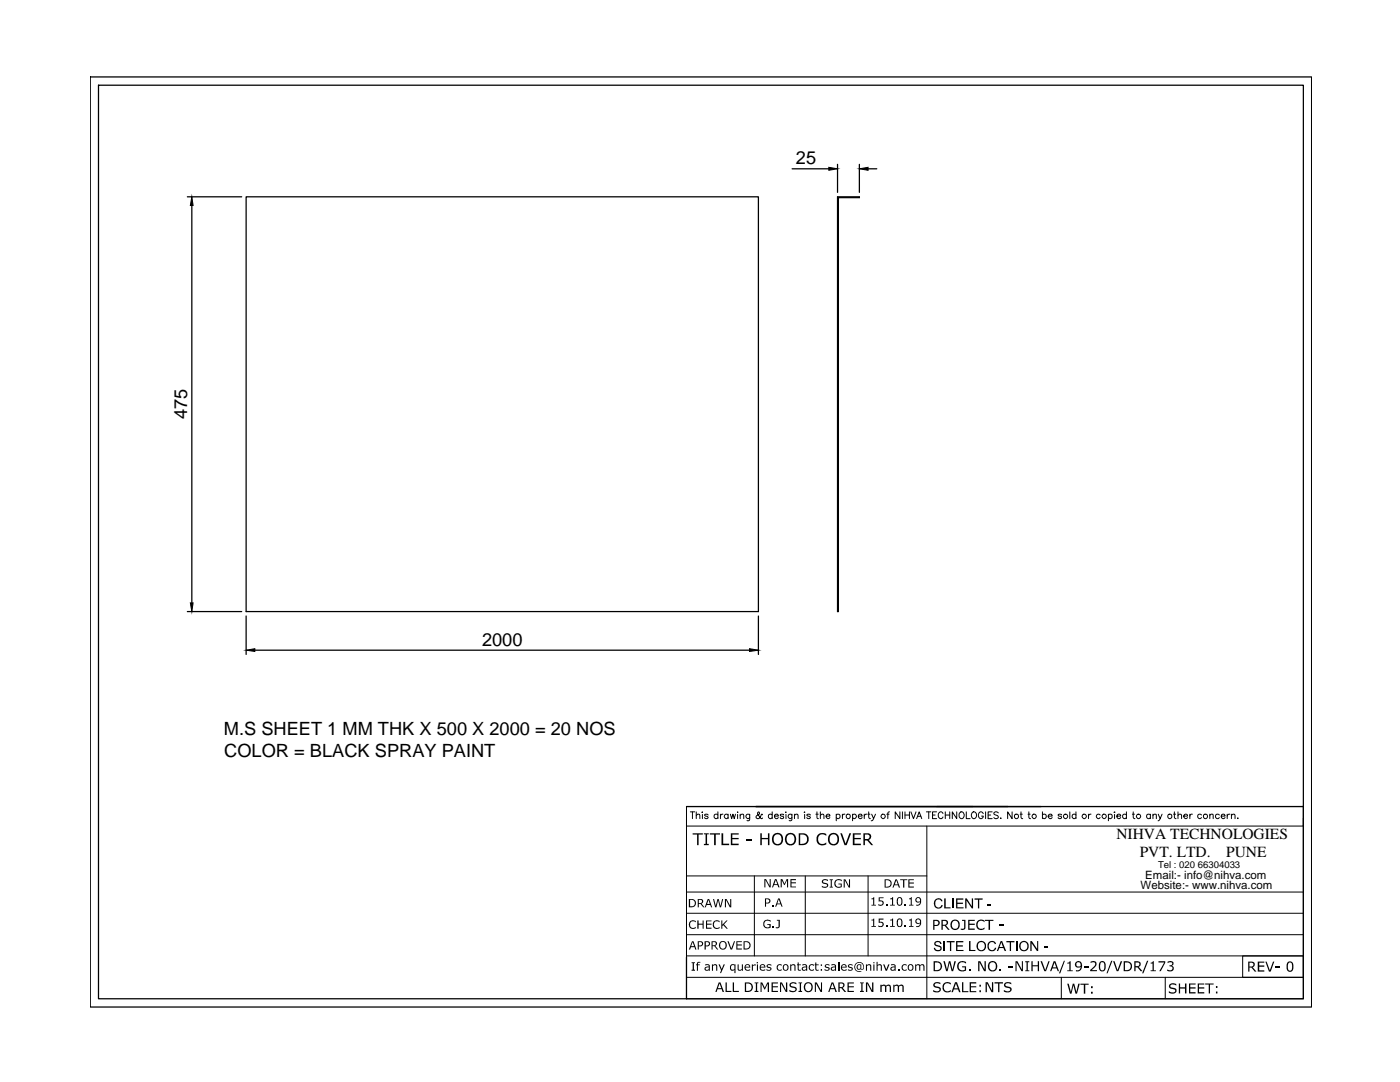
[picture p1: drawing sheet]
<svg xmlns="http://www.w3.org/2000/svg" width="279mm" height="216mm" viewBox="0 0 279 216" stroke-linecap="round" stroke-linejoin="round" font-family="sans-serif">
<defs><g id="words">
<g font-size="3.6">
<text x="158.8" y="32.8">25</text>
<text x="37.4" y="83.6" transform="rotate(-90 37.4 83.6)">475</text>
<text x="96.2" y="128.8">2000</text>
<text x="44.7" y="146.7">M.S SHEET 1 MM THK X 500 X 2000 = 20 NOS</text>
<text x="44.8" y="151.1">COLOR = BLACK SPRAY PAINT</text>
</g>
<g font-size="3.1">
<text x="222.8" y="167.5">NIHVA TECHNOLOGIES</text>
<text x="227.4" y="170.9">PVT. LTD.</text>
<text x="244.7" y="170.9">PUNE</text>
</g>
<g font-size="2.3">
<text x="227.6" y="177.4">Website:- www.nihva.com</text>
<text x="228.6" y="175.4">Email:- info@nihva.com</text>
</g>
<text font-size="1.9" x="231.1" y="173.3">Tel : 020 66304033</text>
</g></defs>
<!-- layer: 0 -->
<g fill="none" stroke="#000" stroke-width=".25">
<path d="M18 15.4h243.8v185.5h-243.8zM19.7 17h240.4v182.3h-240.4zM37.4 39.3h10.8M49.1 39.3h102.3v82.7h-102.3zM158.1 33.7h7.3M167.1 39.3h4.4v.1h-4.2v82.6h-.2zM167.1 32.8v5.6M171.5 32.8v5.6M173.2 33.7h1.8M38.3 41v79.3M37.4 122h10.8M49.1 122.9v7.7"/>
<path d="M50.9 129.7h98.7M151.4 122.9v7.7M150.8 160.9h109.3M137 191v8.3"/>
</g>
<path d="M165.4 33.4l1.7 .3-1.7 .3zM171.5 33.7l1.7-.3v.6zM38.3 39.3l.2 1.7h-.5zM38 120.3h.5l-.2 1.7zM49.1 129.7l1.8-.3v.6zM149.6 129.4l1.8 .3-1.8 .3z" fill="#000" stroke="#000" stroke-width=".2"/>
<!-- layer: 1 -->
<path d="M137 160.9h70.8" fill="none" stroke="#000" stroke-width=".25"/>
<!-- layer: 0 -->
<g fill="none" stroke="#000" stroke-width=".2">
<path d="M137 160.9h123.1v3.9h-123.1zM137 163.3v36h123.1v-36M137 178h123.1M137 174.8h48M137.8 162h.9M138.2 162v1.4M139 162.7l.3-.2h.3l.1 .9M139 162v1.4M140.2 162v.1zM140.2 162.5v.9M141.3 162.6l-.2-.1-.5 .1 .7 .5a.4 .4 0 0 1-.3 .3 .4 .4 0 0 1-.4-.3M143.3 162.6a.42 .42 0 0 0-.7 0 .42 .42 0 0 0 0 .6 .42 .42 0 0 0 .7-.1"/>
<path d="M143.3 162v1.4M143.8 162.5v.9M144.3 162.5h-.3l-.2 .3M145.3 162.6a.42 .42 0 0 0-.6 0 .42 .42 0 0 0 0 .6 .42 .42 0 0 0 .6-.1M145.3 162.5v.9M145.8 162.5l.2 .9 .3-.9 .2 .9 .3-.9M147.2 162v.1zM147.2 162.5v.9M147.7 162.7l.2-.2h.5v.9M147.7 162.5v.9M149.6 162.5v1.1l-.5 .1M149.6 162.6a.42 .42 0 0 0-.6 0 .42 .42 0 0 0 0 .6 .42 .42 0 0 0 .6-.1"/>
<path d="M150.6 174.8v15.9M152.2 162.6l-.2-.1a.85 .85 0 0 1-1 .8l-.1-.5 .7-.5-.2-.3-.2 .2 .2 .5 .4 .6 .3 .1 .1-.2M154.1 162.6a.42 .42 0 0 0-.6 0 .42 .42 0 0 0 0 .6 .42 .42 0 0 0 .6-.1M154.1 162v1.4M154.6 162.8h.7a.42 .42 0 0 0-.6-.3 .42 .42 0 0 0 0 .8 .38 .38 0 0 0 .6-.2M156.4 162.6l-.3-.1h-.3l-.1 .1 .2 .2 .5 .2v.1a.37 .37 0 0 1-.3 .3 .37 .37 0 0 1-.4-.3M156.8 162.1h.1zM156.9 162.5v.9M158 162.5v1.1l-.5 .1M158 162.6a.42 .42 0 0 0-.6 0 .42 .42 0 0 0 0 .6 .42 .42 0 0 0 .6-.1M158.6 162.7l.3-.2h.3l.1 .9M158.6 162.5v.9"/>
<path d="M160.6 162v.1zM160.6 162.5v.9M160.7 174.8v15.9M161.7 162.6l-.2-.1-.5 .1 .7 .5a.4 .4 0 0 1-.3 .3 .4 .4 0 0 1-.4-.3M162.8 162.5h.5M163 162v1.1l.1 .2 .2 .1M163.7 162.7l.4-.2h.3v.9M163.7 162v1.4M164.9 162.8h.7v-.2a.42 .42 0 0 0-.6 0 .42 .42 0 0 0 0 .6 .42 .42 0 0 0 .6-.1M166.9 162.6a.42 .42 0 0 1 .6 0 .42 .42 0 0 1 0 .6 .42 .42 0 0 1-.6-.1M166.9 162.5v1.3M168.1 162.5v.9"/>
<path d="M168.6 162.5a.38 .38 0 0 0-.5 .3M170.2 162.6a.42 .42 0 0 1 .6 0 .42 .42 0 0 1 0 .6 .42 .42 0 0 1-.6-.1M170.2 162.5v1.3M171.3 162.8h.8a.42 .42 0 0 0-.7-.3 .42 .42 0 0 0 .1 .8 .38 .38 0 0 0 .6-.2M172.5 162.5v.9M173 162.5h-.3l-.2 .3M173.2 162.5h.4M173.2 174.8v15.9M173.4 162v1.1l.3 .3M174 162.5l.3 .9 .4-.9M174.3 163.4l-.2 .3-.2 .1M177 162.5h.4"/>
<path d="M177.5 162l-.3 .2v1.2M179.6 162v1.4l-.9-1.4v1.4M180.1 162v1.4M180.6 162v1.4M180.6 162.6h.9M181.5 162v1.4M181.8 162l.5 1.4 .5-1.4M182.9 163.4l.5-1.4 .6 1.4M183.1 162.9h.7M184.9 162h.9M185 164.8v34.5M185.3 162v1.4"/>
<path d="M186.1 162.6h.5M186.9 162h-.8v1.4h.8M188.2 162.3a.48 .48 0 0 0-.6-.3 .48 .48 0 0 0-.3 .5v.3a.48 .48 0 0 0 .3 .6 .48 .48 0 0 0 .6-.4M188.7 162.6h.8M188.7 162v1.4M189.5 162v1.4M190.9 162v1.4l-.9-1.4v1.4M191.7 162.1l.1-.1a.68 .68 0 0 1 .6 .7 .68 .68 0 0 1-.6 .7 .78 .78 0 0 1-.1-1.3zM192.8 162v1.4h.8M194 162.2l.1-.1a.66 .66 0 0 1 .8 .4 .66 .66 0 0 1-.4 .9 .71 .71 0 0 1-.5-1.2zM196.2 162.3a.5 .5 0 0 0-.5-.3 .5 .5 0 0 0-.4 .5v.3a.49 .49 0 0 0 .4 .6 .49 .49 0 0 0 .5-.6h-.3M196.7 162v1.4"/>
<path d="M197.2 162.6h.5M198 162h-.8v1.4h.8M199.2 162.2a.45 .45 0 0 0-.5-.2 .45 .45 0 0 0-.3 .5l.7 .3 .1 .3a.56 .56 0 0 1-.9 0M199.7 163.3h.1zM202 162v1.4l-.9-1.4v1.4M203.6 162.5h.4M203.8 162v1.1l.3 .3M205.2 162.5h.4M205.3 162v1.1l.4 .3M208 162.6a.42 .42 0 0 1 .7 0 .42 .42 0 0 1 0 .6 .42 .42 0 0 1-.7-.1M208 162v1.4M209.2 162.8h.8a.44 .44 0 0 0-.5-.3 .44 .44 0 0 0-.4 .4 .44 .44 0 0 0 .4 .5l.5-.3"/>
<path d="M211.9 162.6l-.3-.1h-.4v.1l.1 .2 .5 .2 .1 .1a.37 .37 0 0 1-.4 .3 .37 .37 0 0 1-.3-.3M213.5 162v1.4M214.7 162.6a.42 .42 0 0 0-.6 0 .42 .42 0 0 0 0 .6 .42 .42 0 0 0 .6-.1M214.7 162v1.4M217.2 162.5v.9M217.7 162.5h-.3l-.2 .3M219.6 162.6a.42 .42 0 0 0-.7 0 .42 .42 0 0 0 0 .6 .42 .42 0 0 0 .7-.1M221.2 162.6a.42 .42 0 0 1 .6 0 .42 .42 0 0 1 0 .6 .42 .42 0 0 1-.6-.1M221.2 162.5v1.3M222.4 162v.1zM222.4 162.5v.9M222.9 162.8h.8a.42 .42 0 0 0-.7-.3 .42 .42 0 0 0 .1 .8 .38 .38 0 0 0 .6-.2"/>
<path d="M224.8 162.6a.42 .42 0 0 0-.6 0 .42 .42 0 0 0 0 .6 .42 .42 0 0 0 .6-.1M224.8 162v1.4M226 162.5h.4M226.2 162v1.1l.3 .3M229.6 162.6a.42 .42 0 0 0-.6 0 .42 .42 0 0 0 0 .6 .42 .42 0 0 0 .6-.1M229.6 162.5v.9M230.1 162.7l.3-.2h.3l.1 .9M230.1 162.5v.9M231.2 162.5l.3 .9 .4-.9M231.5 163.4l-.4 .4M234.2 162.5h.4M234.4 162v1.1l.3 .3"/>
<path d="M235.1 162.7l.2-.2h.4l.1 .9M235.1 162v1.4M236.2 162.8h.8v-.2a.42 .42 0 0 0-.7 0 .42 .42 0 0 0 .1 .6 .42 .42 0 0 0 .6-.1M237.5 162.5v.9M238 162.5a.38 .38 0 0 0-.5 .3M239.8 162.6a.42 .42 0 0 0-.6 0 .42 .42 0 0 0 0 .6 .42 .42 0 0 0 .6-.1M241.4 162.7l.2-.2h.5v.9M241.4 162.5v.9M243.3 162.6a.42 .42 0 0 0-.6 0 .42 .42 0 0 0 0 .6 .42 .42 0 0 0 .6-.1M243.7 162.8h.8a.42 .42 0 0 0-.7-.3 .42 .42 0 0 0 .1 .8 .38 .38 0 0 0 .6-.2M244.9 162.5v.9M245.5 162.5a.43 .43 0 0 0-.6 .3"/>
<path d="M245.8 162.7l.3-.2h.3l.1 .9M245.8 162.5v.9M247 163.3h.1zM137 190.7h123.1M137 186.5h123.1M137 182.2h123.1M137 195h123.1M211.8 195v4.3M232.6 195v4.3M248 190.7h12.1v4.3h-12.1z"/>
<circle cx="169.3" cy="162.9" r=".44"/>
<circle cx="176.2" cy="162.9" r=".43"/>
<circle cx="202.9" cy="162.9" r=".44"/>
<circle cx="206.4" cy="162.9" r=".43"/>
<circle cx="212.7" cy="162.9" r=".43"/>
<circle cx="216.4" cy="162.9" r=".43"/>
<circle cx="220.4" cy="162.9" r=".43"/>
<circle cx="227.2" cy="162.9" r=".43"/>
<circle cx="233.5" cy="162.9" r=".44"/>
<circle cx="240.6" cy="162.9" r=".44"/>
</g>
<g fill="#000">
<path d="M138.2 166.3h2.1v.2h-.9v2.1h-.3v-2.1h-.9zM140.5 166.3h.9v.2h-.3v1.9h.3v.2h-.9v-.2h.3v-1.9h-.3zM141.7 166.3h2v.2h-.9v2.1h-.3v-2.1h-.8zM142.3 179.4h.2l.3 1.3 .4-1.3h.2l.4 1.4 .3-1.4h.2l-.4 1.6h-.2l-.4-1.4-.3 1.4h-.3zM144 166.3h.3v2h1.2v.3h-1.5zM145.9 166.3h1.5v.2h-1.3v.7h1.3v.3h-1.3v.8h1.3v.3h-1.5zM149 167.5h1v.3h-1zM151.7 166.3h.3v.9h1.3v-.9h.3v2.3h-.3v-1.1h-1.3v1.1h-.3zM152.5 175.4h.4l.7 1.4v-1.4h.2v1.7h-.2l-.8-1.5v1.5h-.3zM155.8 175.4h.3l.5 .9 .4-.9h.3v1.7h-.2v-1.5l-.5 1h-.1l-.5-1v1.5h-.2zM157.7 175.4h1.1v.2h-.8v.5h.8v.2h-.8v.6h.8v.2h-1.1zM163.2 166.6l.4-.3 .5-.1 .8 .2v.4l-.6-.3-.6 .1-.3 .3-.1 .5v.5l.3 .4 .8 .1 .5-.3v.4l-1.1 .2-.6-.4-.2-.5v-.7z"/>
<path d="M164.1 175.6l.7-.2 .4 .1v.3l-.7-.2a.26 .26 0 0 0-.2 .3 .26 .26 0 0 0 .3 .2l.6 .3v.5l-.4 .3-.8-.2v-.3l.4 .2h.4a.26 .26 0 0 0 .3-.2 .26 .26 0 0 0-.4-.3l-.6-.3zM165.6 175.5h.6v.1h-.2v1.3h.2v.2h-.6v-.2h.2v-1.3h-.2zM166.6 175.8l.6-.4 .8 .1v.3l-.4-.2-.6 .1-.3 .6 .3 .6 .4 .1 .4-.1v-.4h-.5v-.2h.7v.7l-.4 .2-.8-.2-.3-.5zM168.4 175.5h.3l.7 1.3v-1.3h.2v1.6h-.2l-.8-1.5v1.5h-.2zM167.7 166.3h.3l.8 2 .7-2h.4l-.9 2.3h-.5zM170.2 166.3h1.6v.2h-1.3v.7h1.3v.3h-1.3v.8h1.3v.3h-1.6zM179.6 175.5h1.5v.1h-.6v1.5h-.3v-1.5h-.6zM181.3 175.5h1.1v.1h-.9v.5h.9v.2h-.9v.6h.9v.2h-1.1zM138 192h.7v.2h-.2v1.3h.2v.2h-.7v-.2h.2v-1.3h-.2zM137.6 184l.5-.4 .7 .2 .1 .3-.4-.3-.5 .1-.3 .4v.4l.4 .5h.4l.4-.3v.3l-.5 .2-.6-.2-.3-.6zM139.2 192l.6-.1v.2a.29 .29 0 0 0-.4 0 .29 .29 0 0 0-.1 .3h.4v.2h-.4v1.1h-.2v-1.1h-.2v-.2h.2zM139.2 183.7h.2v.6h.8v-.6h.2v1.6h-.2v-.8h-.8v.8h-.2z"/>
<path d="M140.9 183.7h1.1v.1h-.9v.5h.9v.2h-.9v.6h.9v.2h-1.1zM142.1 192.4l.2 .2 .6-.2 .2 .2v1.1h-.2v-.8a.35 .35 0 0 0-.2-.3 .35 .35 0 0 0-.4 .1v1h-.2zM142.4 183.9l.5-.3 .7 .2v.3l-.3-.3-.6 .1-.2 .4 .2 .8 .6 .1 .3-.3v.3l-.7 .2-.5-.3-.1-.3zM143.4 192.4h.3l.3 1 .4-1h.3l-.8 1.8h-.2l.2-.6zM143.9 183.7h.3v.8l.8-.8h.2l-.7 .7 .8 .9h-.3l-.7-.7-.1 .2v.5h-.3zM144.7 179.4h.3l.7 1.3v-1.3h.2v1.6h-.3l-.7-1.4v1.4h-.2zM144.8 196h.2v1.7h1v.2h-1.2zM145.2 187.8h.2l.5 1.5 .6-1.5h.2l-.6 1.7h-.3zM146.2 196h.3v1.7h1v.2h-1.3zM147 187.8h1.1v.2h-.9v.5h.9v.2h-.9v.6h.9v.2h-1.1zM147.2 192.4h.2v.8a.31 .31 0 0 0 .2 .3 .31 .31 0 0 0 .4-.1l.1-1h.2v1.3h-.2v-.2l-.3 .2-.5-.1zM150 192.4h.3v.2l.5-.2v.2l-.5 .2v.9h-.3z"/>
<path d="M150.6 196h.8v.2h-.3v1.5h.3v.2h-.8v-.2h.2v-1.5h-.2zM151.8 196h.3l.5 1.1 .5-1.1h.4v1.9h-.3v-1.6l-.5 1.1h-.2l-.5-1.1v1.6h-.2zM152.5 183.7l.6-.2 .7 .2v.2l-.4-.2-.6 .1-.3 .4 .2 .7 .4 .2 .5-.1v-.4h-.5v-.2h.7v.7l-.8 .1-.5-.3-.2-.8zM153 192.6l.3-.2h.4l.2 .1v.2l-.2-.1a.26 .26 0 0 0-.4-.1 .26 .26 0 0 0-.1 .4 .26 .26 0 0 0 .4 .1 .4 .4 0 0 1 .3 .5 .4 .4 0 0 1-.6 .2l-.3-.1v-.2l.3 .1a.25 .25 0 0 0 .4 0 .25 .25 0 0 0 0-.3 .25 .25 0 0 0-.4-.1l-.3-.2zM154.1 180.6h.3v.3h-.3zM154.2 184.9h.3v.3h-.3zM154 196h1.3v.2h-1.1v.6h1.1v.2h-1.1v.7h1.1v.2h-1.3zM155 183.5h.6v1.4l-.3 .3h-.5v-.2h.2a.29 .29 0 0 0 .3 0 .29 .29 0 0 0 .1-.3v-1h-.4zM155.1 192.6l.3-.2 .6 .1v.2l-.2-.1a.47 .47 0 0 0-.6 .6 .47 .47 0 0 0 .8 .2v.2l-.2 .1-.7-.2-.1-.3zM155.7 196h.4l.8 1.6v-1.6h.2v1.9h-.3l-.9-1.7v1.7h-.2zM157.7 192.4l.3 .2 .5-.2 .2 .2 .1 1.1h-.2v-.8a.35 .35 0 0 0-.3-.3 .35 .35 0 0 0-.4 .1v1h-.2zM157.6 196.2l.3-.2h.7l.3 .1v.3l-.7-.2a.34 .34 0 0 0-.4 .4 .34 .34 0 0 0 .5 .2l.7 .3-.1 .6-.5 .3-.9-.2v-.3l.5 .2h.4a.34 .34 0 0 0 .3-.4 .34 .34 0 0 0-.5-.2l-.6-.3z"/>
<path d="M159.2 192.1h.2v.3h.4v.2h-.4v.6a.27 .27 0 0 0 .1 .3 .27 .27 0 0 0 .3 0v.2l-.6-.1v-1h-.1zM159.4 196h.7v.2h-.2v1.5h.2v.2h-.7v-.2h.2v-1.5h-.2zM161.5 192.6l.3-.2 .6 .1v.2l-.6-.1-.2 .4 .2 .5 .6-.1v.2l-.6 .1-.3-.3-.1-.5zM162.7 192.1h.2v.3h.5v.2h-.5v.6a.3 .3 0 0 0 .1 .3 .3 .3 0 0 0 .4 0l-.1 .2a.38 .38 0 0 1-.6-.3v-.8h-.1zM162.6 196h.4l.8 1.6v-1.6h.3v1.9h-.3l-1-1.7v1.7h-.2zM164.6 192.6l.3-.2h.4l.2 .1v.2l-.3-.1a.24 .24 0 0 0-.3-.1 .24 .24 0 0 0-.1 .4 .24 .24 0 0 0 .4 0v.1a.41 .41 0 0 1 .3 .6 .41 .41 0 0 1-.6 .1l-.3-.1v-.2l.3 .1a.25 .25 0 0 0 .3 .1 .25 .25 0 0 0 .1-.4 .25 .25 0 0 0-.3 0l-.2-.1a.29 .29 0 0 1-.2-.2 .29 .29 0 0 1 0-.3zM167.3 191.9h.2v1.8h-.2zM169.3 192.6l.2-.2h.4l.3 .1v.2l-.3-.1a.25 .25 0 0 0-.3-.1 .25 .25 0 0 0-.1 .4 .25 .25 0 0 0 .3 0l.4 .2v.4l-.3 .2-.7-.1v-.2l.3 .1a.25 .25 0 0 0 .4 0 .25 .25 0 0 0-.1-.3l-.2-.1a.38 .38 0 0 1-.3-.5zM169.1 196h1.3v.2h-1v.6h1v.2h-1v.7h1v.2h-1.3zM171.6 196h.8v.2h-.3v1.5h.3v.2h-.8v-.2h.3v-1.5h-.3zM172.8 192.4l.3 .2 .5-.2 .2 .2 .1 1.1h-.2v-.8a.35 .35 0 0 0-.3-.3 .35 .35 0 0 0-.4 .1v1h-.2zM172.8 196h.4l.8 1.6v-1.6h.3v1.9h-.3l-.9-1.7v1.7h-.3z"/>
<path d="M173.9 179.3l.6-.3v1.5h.3v.2h-.9v-.2h.4v-1.1h-.4zM173.9 183.5l.6-.2v1.5h.3v.1h-.9v-.1h.4v-1.1h-.4zM174.9 191.9h.2v.7l.3-.2 .6 .2v1.1h-.2v-.8a.34 .34 0 0 0-.2-.3 .34 .34 0 0 0-.5 .1v1h-.2zM175.4 179.1h.9v.1h-.7v.5h.4l.3 .2v.6l-.4 .2h-.6v-.3l.6 .1 .2-.1a.46 .46 0 0 0-.2-.5 .46 .46 0 0 0-.5 0zM175.4 183.3h.9v.2h-.7v.4l.6 .1 .2 .5-.3 .4h-.8v-.3l.6 .2a.34 .34 0 0 0 .2-.4 .34 .34 0 0 0-.3-.3h-.4zM176.8 180.4h.3v.3h-.3zM176.8 184.6h.3v.3h-.3zM176.2 192.4h.3l.4 1 .4-1h.2l-.5 1.3h-.2zM175.7 196.5h.3v.2l.3-.2h.3a.27 .27 0 0 0 .3 .2 .27 .27 0 0 0 .2-.2h.3l.4 .2v1.2h-.2v-.8a.39 .39 0 0 0-.3-.4 .39 .39 0 0 0-.5 .2l.1 1h-.3v-.8a.36 .36 0 0 0-.2-.4 .36 .36 0 0 0-.4 .2v1h-.3zM177.6 179.3l.6-.3v1.5h.4v.2h-1v-.2h.4v-1.1h-.4zM177.6 183.5l.6-.2v1.5h.4v.1h-1v-.1h.4v-1.1h-.4zM179.3 193.4h.2v.3h-.2z"/>
<path d="M178.3 196.5h.2v.2l.6-.2 .3 .2 .2-.2h.5l.3 .3v1.1h-.3v-.8a.35 .35 0 0 0-.3-.4 .35 .35 0 0 0-.4 .3v.9h-.2v-.8a.36 .36 0 0 0-.2-.4 .36 .36 0 0 0-.5 .2v1h-.2zM180.5 180.4h.3v.3h-.3zM180.5 184.6h.3v.3h-.3zM180 192.6l.4-.2 .5 .1v.2l-.2-.1a.45 .45 0 0 0-.5 .6 .45 .45 0 0 0 .7 .2v.2l-.2 .1-.6-.2-.2-.2zM181.4 179.3l.6-.3v1.5h.3v.2h-.9v-.2h.4v-1.1h-.4zM181.4 183.5l.6-.2v1.5h.3v.1h-.9v-.1h.4v-1.1h-.4zM182.6 192.4l.3 .2 .5-.2a.27 .27 0 0 0 .3 .2 .27 .27 0 0 0 .3-.2h.2l.3 .2v1.1h-.2v-.8a.32 .32 0 0 0-.3-.3 .32 .32 0 0 0-.3 .3v.8h-.3v-.8a.32 .32 0 0 0-.2-.3 .32 .32 0 0 0-.3 .1v1h-.3zM186.5 188l.4-.2h.6l.3 .2 .1 .4h-.3l-.1-.3-.3-.1a.33 .33 0 0 0-.5 .3 .33 .33 0 0 0 .5 .3l.7 .3v.5l-.2 .3-.2 .1h-.7l-.4-.5v-.2h.2l.2 .4 .6 .1a.36 .36 0 0 0 .3-.5 .36 .36 0 0 0-.5-.2l-.5-.2a.47 .47 0 0 1-.2-.7zM186.4 196.2l.6-.3 .7 .2v.3l-.4-.2-.7 .1a.49 .49 0 0 0 .6 .6l.5 .2v.7l-.4 .2-1.1-.1v-.3l.6 .2 .5-.1a.29 .29 0 0 0 .2-.3 .29 .29 0 0 0-.3-.2l-.6-.2-.3-.2-.1-.3zM186.6 179.6l.6-.4 .4 .1 .4 .3 .1 .2-.3 .1-.3-.4h-.4l-.4 .5v.7l.3 .3h.6l.3-.4h.2l-.3 .6-.7 .1-.5-.3-.2-.6zM188.4 187.8h.2v2h-.2zM188.4 179.3h.3v1.7h1v.3h-1.3z"/>
<path d="M188.9 187.8h1.6v.2h-.7v1.8h-.2v-1.8h-.7zM188.2 196.4l.5-.4 1 .1 .1 .4-.5-.3-.6 .1-.3 .3v.5l.2 .6 .6 .1 .6-.2v.3l-.5 .1-.8-.1-.4-.6zM190 179.3h.3v2h-.3zM188.3 191.8h.3l.4 1.6 .4-1.6h.3l.4 1.7 .4-1.7h.3l-.6 2h-.3l-.4-1.7-.4 1.7h-.3zM190.8 179.3h1.4v.2h-1.1v.6h1.1v.3h-1.1v.6h1.2v.3h-1.5zM190.8 187.8h1.4v.2h-1.1v.6h1.1v.3h-1.1v.7h1.2v.2h-1.5zM192.6 179.3h.3l1 1.5v-1.5h.3v2h-.3l-1-1.6v1.6h-.3zM192 183.5h.7v1.7l-.5 .4-.5-.1v-.2h.2a.35 .35 0 0 0 .4 0 .35 .35 0 0 0 .1-.4v-1.1h-.4zM191.2 192.1l.8-.3 .8 .1v.4l-.5-.3-.7 .1-.3 .4v.6l.4 .4 .5 .1 .3-.1v-.5h-.5v-.2h.8v.9l-.5 .1-.9-.1-.4-.7zM192 196h.2v1.8h1.1v.2h-1.3zM193.4 187.8h.3v1.8h1v.2h-1.3zM193.4 193.4h.2v.4h-.2z"/>
<path d="M193.2 183.5h1.3v.3h-1v.5h1v.3h-1v.7h1v.2h-1.3zM193.5 196h1.3v.2h-1v.6h1v.2h-1v.8h1v.2h-1.3zM194.5 179.3h1.6v.2h-.7v1.8h-.2v-1.8h-.7zM195.1 183.7l.5-.2 .9 .2v.3l-.6-.3-.5 .1-.3 .6 .2 .8 .8 .1 .4-.2v.3l-.9 .2-.6-.4-.2-.9zM195.2 191.8h.4l.9 1.6v-1.6h.2v2h-.3l-.9-1.8v1.8h-.3zM197 180.4h.8v.3h-.8zM196.7 196h.4l.9 1.6v-1.6h.2v2h-.3l-1-1.8v1.8h-.2zM196.6 183.5h1.7v.3h-.7v1.7h-.3v-1.7h-.7zM197.3 188l.7-.3 .7 .4 .1 .2-.3 .1-.2-.4h-.6l-.4 .6 .1 .6 .2 .3 .5 .1 .4-.3 .1-.2h.2l-.2 .5-.8 .2-.5-.2-.2-.5v-.6zM199.5 193.4h.3v.4h-.3zM198.5 196h1.7v.2h-.8v1.8h-.2v-1.8h-.7zM199.4 184.5h.9v.3h-.9z"/>
<path d="M200.8 187.8h1.7v.2h-.7v1.8h-.3v-1.8h-.7zM200.5 196.2l.3-.2h.7l.3 .1v.3l-.7-.2a.35 .35 0 0 0-.5 .3 .35 .35 0 0 0 .5 .3l.7 .3v.6l-.4 .3-1.1-.1v-.3l.6 .2h.4a.34 .34 0 0 0 .3-.5 .34 .34 0 0 0-.5-.2l-.6-.2-.1-.5zM201.4 192.8h.8v.3h-.8zM202.7 187.8h.3v2h-.3zM202.7 191.8h.3l.9 1.6v-1.6h.2v2h-.3l-.9-1.8v1.8h-.2zM204.6 191.8h.8v.2h-.3v1.6h.3v.2h-.8v-.2h.3v-1.6h-.3zM205.6 187.8h.3l1.1 1.5v-1.5h.2v2h-.3l-1-1.6v1.6h-.3zM205.8 191.8h.3v.8h1v-.8h.3v2h-.3v-1h-1v1h-.3zM208.3 188.9h.8v.3h-.8zM207.7 191.8h.3l.6 1.8 .6-1.8h.3l-.7 2h-.4zM212.3 191.7h.2l-.9 2.5h-.3zM213 192.1l.7-.3v1.8h.4v.2h-1.1v-.2h.4v-1.3h-.4z"/>
<path d="M213 196.3h.3l.4 1.6 .4-1.6h.3l.4 1.6 .4-1.6h.3l-.6 2h-.3l-.4-1.7-.4 1.7h-.3zM216.3 192.8h.8v.3h-.8zM215.6 196.3h1.7v.2h-.7v1.8h-.3v-1.8h-.7zM217.6 191.9l.7-.1 .5 .2v.7l-.9 .9h1v.2h-1.3v-.3l.8-.7 .1-.3a.48 .48 0 0 0-.3-.5 .48 .48 0 0 0-.6 .2zM221.8 191.7h.2l-1 2.5h-.2zM222.1 191.8h.3l.6 1.8 .7-1.8h.3l-.8 2h-.3zM228.9 191.7h.3l-1 2.5h-.3zM229.6 192.1l.7-.3v1.8h.4v.2h-1.1v-.2h.4v-1.3h-.4zM231.2 191.8h1.4v.3l-.9 1.7h-.3l.9-1.7h-1.1zM233 191.9l.9-.1 .3 .4a.43 .43 0 0 1-.4 .5l.4 .3v.5l-.4 .3-.9-.1v-.3l.5 .2 .5-.2a.39 .39 0 0 0 .1-.4 .39 .39 0 0 0-.5-.2h-.1v-.2h.2a.34 .34 0 0 0 .3-.4 .34 .34 0 0 0-.5-.2l-.4 .2zM233.4 196.5l.4-.3 1 .1v.4l-.7-.3-.4 .1a.36 .36 0 0 0-.1 .5 .36 .36 0 0 0 .5 .1l.7 .3-.1 .7-.5 .2-.9-.2v-.3l.5 .2h.5a.32 .32 0 0 0 .2-.5 .32 .32 0 0 0-.4-.1l-.7-.3-.1-.3zM235.3 196.2h.2v.8h1v-.8h.3v2h-.3v-.9h-1v.9h-.2z"/>
<path d="M237.3 196.2h1.3v.3h-1.1v.5h1.1v.3h-1.1v.7h1.1v.2h-1.3zM239 196.2h1.3v.3h-1v.5h1v.3h-1v.7h1v.2h-1.3zM240.5 196.2h1.7v.3h-.7v1.7h-.3v-1.7h-.7zM251 191.9h1.3v.2h-1v.5h1v.3h-1v.7h1v.3h-1.3zM252.5 191.9h.3l.6 1.7 .7-1.7h.2l-.7 2h-.3zM254.6 192.9h.8v.2h-.8z"/>
<path d="M152.7 179.3h.7l.4 .3-.2 .6-.7 .1v.6h-.2zM152.9 179.4v.7l.6-.1a.35 .35 0 0 0 0-.4 .35 .35 0 0 0-.4-.2z"/>
<path d="M154.7 175.4h.3l.6 1.7h-.3l-.1-.5h-.8l-.1 .5h-.2zM154.8 175.6l-.3 .8h.6z"/>
<path d="M154.3 166.6l.3-.3 .5-.1h.4l.5 .3 .2 .4 .1 .6-.1 .6-.4 .4-.9 .2-.5-.3-.3-.7v-.5zM154.6 166.7l-.2 .5 .1 .9 .4 .3 .6-.1 .3-.2 .2-.5-.2-.8-.4-.3h-.4z"/>
<path d="M156.9 166.6l.8-.4h.4l.5 .4 .3 1-.3 .8-.6 .3h-.5l-.6-.3-.3-.7 .1-.7zM157.4 166.6l-.4 .4v.9l.5 .5h.5l.5-.5v-1l-.5-.4z"/>
<path d="M159.4 166.3h1.1l.7 .4 .2 .4v.7l-.4 .6-.6 .2h-1zM159.7 166.5v1.9l1-.1 .4-.5-.2-.9-.4-.3z"/>
<path d="M165.5 166.6l.7-.4h.5l.4 .3 .3 .4v.9l-.4 .7-.9 .2-.6-.4-.3-.5v-.6zM165.8 166.7l-.2 .4 .1 1 .4 .3 .6-.1 .4-.5-.1-1-.4-.3h-.5z"/>
<path d="M172.3 166.3h1.1l.3 .1 .2 .4-.1 .4-.4 .4 .9 1h-.4l-.8-.9h-.5v.9h-.3zM172.6 166.5v.9h.7l.2-.3v-.4l-.3-.2z"/>
<path d="M176.5 175.5h.8l.5 .3 .1 .7-.2 .4-.4 .2h-.8zM176.8 175.6v1.3h.6l.3-.3v-.6l-.4-.3z"/>
<path d="M178.7 175.5h.3l.6 1.6h-.2l-.2-.5h-.7l-.2 .5h-.2zM178.9 175.6l-.3 .9h.6z"/>
<path d="M179.1 179.2l.2-.2h.4l.4 .4v.8l-.3 .5h-.5l-.3-.3v-.8zM179.3 179.2l-.1 .9a.37 .37 0 0 0 .4 .4 .37 .37 0 0 0 .3-.5l-.1-.7z"/>
<path d="M182.8 179.2l.3-.2h.3l.4 .3v.9l-.5 .5h-.4v-.2h.5l.2-.5-.3 .1-.5-.1-.1-.2zM182.9 179.6a.4 .4 0 0 0 .8 0 .4 .4 0 0 0-.8 0z"/>
<path d="M137.5 179.4h.9l.4 .3 .1 .6-.2 .5-.6 .2h-.6zM137.7 179.6v1.2h.7l.3-.4-.1-.5-.3-.3z"/>
<path d="M138.1 187.8h.3l.6 1.7h-.3l-.1-.5h-.7l-.2 .5h-.2zM138.2 188l-.3 .8h.6z"/>
<path d="M139.2 187.8h.8l.3 .4-.2 .6h-.6v.7h-.3zM139.5 188v.7l.5-.1 .1-.4-.2-.2z"/>
<path d="M139.2 179.4h.9l.2 .2v.5l-.3 .2 .6 .7h-.3l-.5-.6h-.3v.6h-.3zM139.5 179.6v.6h.4a.31 .31 0 0 0 .2-.4 .31 .31 0 0 0-.4-.2z"/>
<path d="M140.7 192.4h.7l.2 .2 .1 1.1h-.3v-.2l-.2 .2h-.3l-.3-.2v-.4l.4-.2a.24 .24 0 0 0 .3 0 .24 .24 0 0 0 .1-.3h-.7zM140.9 193.1a.3 .3 0 0 0 .1 .4 .3 .3 0 0 0 .4-.1v-.4z"/>
<path d="M140.6 187.8h.8l.3 .3v.4l-.2 .3h-.6v.7h-.3zM140.9 188v.7l.3-.1a.33 .33 0 0 0 .3-.4 .33 .33 0 0 0-.4-.2z"/>
<path d="M141.2 179.4h.3l.6 1.6h-.2l-.2-.4h-.7l-.1 .4h-.3zM141.4 179.6l-.3 .8h.6z"/>
<path d="M142 187.8l.8 .1a.47 .47 0 0 1 .3 .4 .47 .47 0 0 1-.3 .5l.6 .7h-.3l-.5-.7h-.4v.7h-.2zM142.2 188v.6h.4a.31 .31 0 0 0 .2-.4 .31 .31 0 0 0-.3-.2z"/>
<path d="M143.4 196h.4l.7 1.9h-.3l-.2-.5h-.8l-.2 .5h-.2zM143.6 196.2l-.3 1h.6z"/>
<path d="M143.7 188l.3-.2h.5l.4 .3 .1 .7-.3 .6-.7 .1-.4-.3-.1-.7zM143.9 188l-.2 .4v.5l.3 .4h.5l.3-.4v-.7l-.4-.3z"/>
<path d="M145.8 192.6l.3-.2h.7v1.8h-.2v-.7l-.3 .2-.5-.2zM146.1 192.6l-.2 .4a.38 .38 0 0 0 .2 .5 .38 .38 0 0 0 .5-.1v-.8z"/>
<path d="M148.7 192.6l.3-.2 .5 .1 .2 .6h-.9l.2 .4h.4l.3-.1v.2l-.7 .1-.3-.2-.1-.3zM148.9 192.6l-.1 .3h.7l-.1-.3z"/>
<path d="M148.4 187.8h.8l.5 .3 .1 .8-.3 .4-1.1 .2zM148.6 188v1.3l.7-.1 .3-.4-.1-.6-.4-.2z"/>
<path d="M148.6 196h.9l.6 .4 .2 .8-.3 .5-.5 .2h-.9zM148.9 196.2v1.5l.8-.1 .3-.3-.1-.7-.5-.4z"/>
<path d="M151 192h.3v.2h-.3zM151.1 192.4h.2v1.3h-.2z"/>
<path d="M151.7 192.6l.3-.2 .5 .1 .3 .6h-1v.2l.4 .2 .5-.1v.2l-.7 .1-.3-.2zM151.9 192.6l-.1 .3h.7l-.2-.3z"/>
<path d="M155.3 179.3h.3l.6 1.6h-.2l-.2-.4h-.7l-.2 .4h-.2zM155.4 179.4l-.3 .9h.6z"/>
<path d="M156.3 192.6l.3-.2 .6 .2 .2 .7-.2 .3-.6 .1-.3-.2zM156.6 192.6l-.2 .5a.4 .4 0 0 0 .6 .4 .4 .4 0 0 0 .1-.7l-.2-.2z"/>
<path d="M160.1 192.4h.7l.3 .2v1.1h-.2v-.2l-.3 .2h-.4l-.2-.2v-.4l.6-.2a.2 .2 0 0 0 .3-.1 .2 .2 0 0 0 0-.2 .2 .2 0 0 0-.3 0h-.5zM160.3 193.1v.1a.28 .28 0 0 0 .1 .3 .28 .28 0 0 0 .4-.1l.1-.4z"/>
<path d="M160.5 196.4l.6-.4h.6l.3 .3 .2 1-.3 .5-.8 .2-.5-.4-.2-.4zM161 196.3l-.3 .6 .1 .5 .3 .3h.5l.3-.5v-.7l-.5-.3z"/>
<path d="M163.8 192.4h.3v.3h-.3zM163.8 193.4h.3v.3h-.3z"/>
<path d="M165.9 192.4h.7l.2 .2v1.1h-.2v-.2l-.2 .2h-.4l-.2-.2v-.4l.4-.2a.24 .24 0 0 0 .3 0 .24 .24 0 0 0 .1-.3h-.7zM166.1 193.1a.3 .3 0 0 0 .1 .4 .3 .3 0 0 0 .4-.1v-.4z"/>
<path d="M166 196h.3l.7 1.9h-.3l-.1-.5h-.9l-.2 .5h-.2zM166.1 196.2l-.3 1h.7z"/>
<path d="M167.3 196h.8l.4 .3v.5l-.3 .3 .7 .8h-.4l-.6-.7h-.3v.7h-.3zM167.6 196.2v.8h.4l.3-.3a.37 .37 0 0 0-.4-.5z"/>
<path d="M167.9 192.6l.3-.2 .6 .1 .2 .6h-1v.1l.4 .3 .6-.1v.2h-.9l-.3-.4zM168.2 192.6l-.2 .3h.8a.34 .34 0 0 0-.2-.3 .34 .34 0 0 0-.4 0z"/>
<path d="M170.7 192.3l.6-.3h.4l.5 .3 .2 .6-.1 .6h-.5l-.1-.1-.4 .1-.3-.2v-.7l.5-.2h.4v1h.3v-.9l-.4-.4-.7 .1-.4 .6v.4l.2 .4 .4 .2 .6-.1v.2h-.7l-.5-.3-.2-.4zM171.3 192.6l-.1 .3a.33 .33 0 0 0 .1 .4 .33 .33 0 0 0 .4-.1v-.6z"/>
<path d="M174.3 192h.2v.2h-.2zM174.3 192.4h.2v1.3h-.2z"/>
<path d="M177.8 192.4h.6l.3 .2v1.1h-.2v-.2l-.2 .2h-.4l-.2-.4a.7 .7 0 0 1 .8-.4 .43 .43 0 0 0-.7-.3zM178 193.1a.31 .31 0 0 0 .1 .5 .31 .31 0 0 0 .4-.2v-.4z"/>
<path d="M179.1 183.5l.5-.3 .4 .3 .1 1-.1 .3-.3 .2-.4-.1-.3-.3zM179.4 183.5l-.2 .5 .1 .8 .5-.1 .1-.8a.4 .4 0 0 0-.5-.4z"/>
<path d="M181.2 192.6l.3-.2 .7 .2 .1 .7-.2 .3-.6 .1-.3-.2zM181.5 192.6l-.1 .2v.5a.41 .41 0 0 0 .6 .1 .41 .41 0 0 0 0-.6l-.2-.2z"/>
<path d="M182.8 183.4l.6-.2 .4 .5v.8l-.4 .4-.5 .1v-.2l.5-.1 .2-.5-.2 .1h-.5l-.2-.2zM182.9 183.8a.38 .38 0 0 0 .7 0 .38 .38 0 0 0-.7 0z"/>
<path d="M186.2 183.5l1 .1 .4 .4-.2 .6-.4 .2h-.5v.7h-.3zM186.5 183.8v.8l.5-.1a.4 .4 0 0 0 .3-.5 .4 .4 0 0 0-.5-.2z"/>
<path d="M186.3 191.8h1l.5 .4 .2 .7-.4 .7-.3 .2h-1zM186.6 192.1v1.5l.9-.2 .2-.4v-.6l-.4-.3z"/>
<path d="M187.9 183.5h.8l.5 .3v.5l-.4 .3 .7 .9h-.3l-.7-.8h-.4v.8h-.2zM188.1 183.8v.7h.4a.38 .38 0 0 0 .4-.4 .38 .38 0 0 0-.4-.3z"/>
<path d="M189.9 183.8l.5-.3h.5l.5 .3 .1 1-.3 .6-.8 .2-.5-.3-.2-.7zM190.3 183.8l-.3 .5v.6l.4 .4h.5l.3-.4v-.8l-.5-.4z"/>
<path d="M190.6 196h.4l.7 2h-.3l-.2-.6h-.9l-.1 .6h-.3zM190.8 196.2l-.4 1h.7z"/>
<path d="M195.1 188.1l.3-.3 .5-.1 .8 .5 .1 .9-.4 .5-.8 .2-.6-.4-.1-.7zM195.3 188.2l-.1 .3 .1 .8 .4 .3 .5-.1 .3-.5-.1-.8-.4-.2h-.4z"/>
<path d="M195.5 196.5h.3v.4h-.3zM195.5 197.6h.3v.4h-.3z"/>
<path d="M197.4 192l.8-.2 .7 .3 .1 .9-.4 .7-.8 .1-.5-.3-.1-.9zM197.7 192.1l-.2 .4v.7l.3 .3 .5 .1 .4-.4v-.8l-.4-.4z"/>
<path d="M199.7 187.8h.3l.8 2h-.3l-.2-.6h-.9l-.2 .6h-.3zM199.8 188l-.3 1h.7z"/>
<path d="M203.6 188l.8-.3 .8 .5 .1 .9-.4 .5-.8 .2-.5-.3-.2-.8zM204 188.1l-.3 .4v.7l.4 .4h.5l.3-.3 .1-.9-.3-.4z"/>
<path d="M210.3 191.8h.3l.7 2h-.2l-.2-.6h-.9l-.2 .6h-.2zM210.5 192.1l-.4 .9h.7z"/>
<path d="M214.6 192.1l.6-.3 .6 .2 .2 .5-.1 .6-.4 .6-.8 .1v-.2l.7-.1 .3-.6-.3 .2-.6-.1-.3-.4zM214.8 192.5a.45 .45 0 0 0 .9 0 .45 .45 0 0 0-.9 0z"/>
<path d="M217.7 196.8h.4v.4h-.4zM217.7 197.9h.4v.4h-.4z"/>
<path d="M219.5 191.9l.6-.1 .5 .3 .1 1.1-.4 .6h-.5l-.4-.3-.1-1.1zM219.7 192.1l-.1 1a.39 .39 0 0 0 .3 .5 .39 .39 0 0 0 .5-.4v-.8a.44 .44 0 0 0-.2-.4 .44 .44 0 0 0-.5 .1z"/>
<path d="M224.3 191.8h.9l.6 .4 .1 .9-.5 .6-1.1 .1zM224.5 192.1v1.5l.8-.1 .4-.5-.2-.7-.4-.2z"/>
<path d="M226.4 191.8h.9l.3 .3v.6l-.3 .2 .7 .9h-.4l-.6-.8h-.4v.8h-.2zM226.6 192.1v.7h.6l.1-.2a.35 .35 0 0 0 0-.5 .35 .35 0 0 0-.4 0z"/>
<path d="M242.7 196.8h.3v.3h-.3zM242.7 197.9h.3v.3h-.3z"/>
<path d="M249.1 191.9h.9l.4 .2v.6l-.4 .3 .8 .9h-.4l-.7-.8h-.3v.8h-.3zM249.4 192.1v.8l.7-.2 .1-.3-.2-.2z"/>
<path d="M256.9 192.1l.3-.3h.5l.3 .3 .1 1.2-.3 .5-.5 .1-.4-.3-.1-1.1zM257.2 192.1l-.2 .5v.6l.2 .5h.3l.3-.3v-1.1l-.2-.2z"/>
</g>
<use href="#words"/>
</svg>
